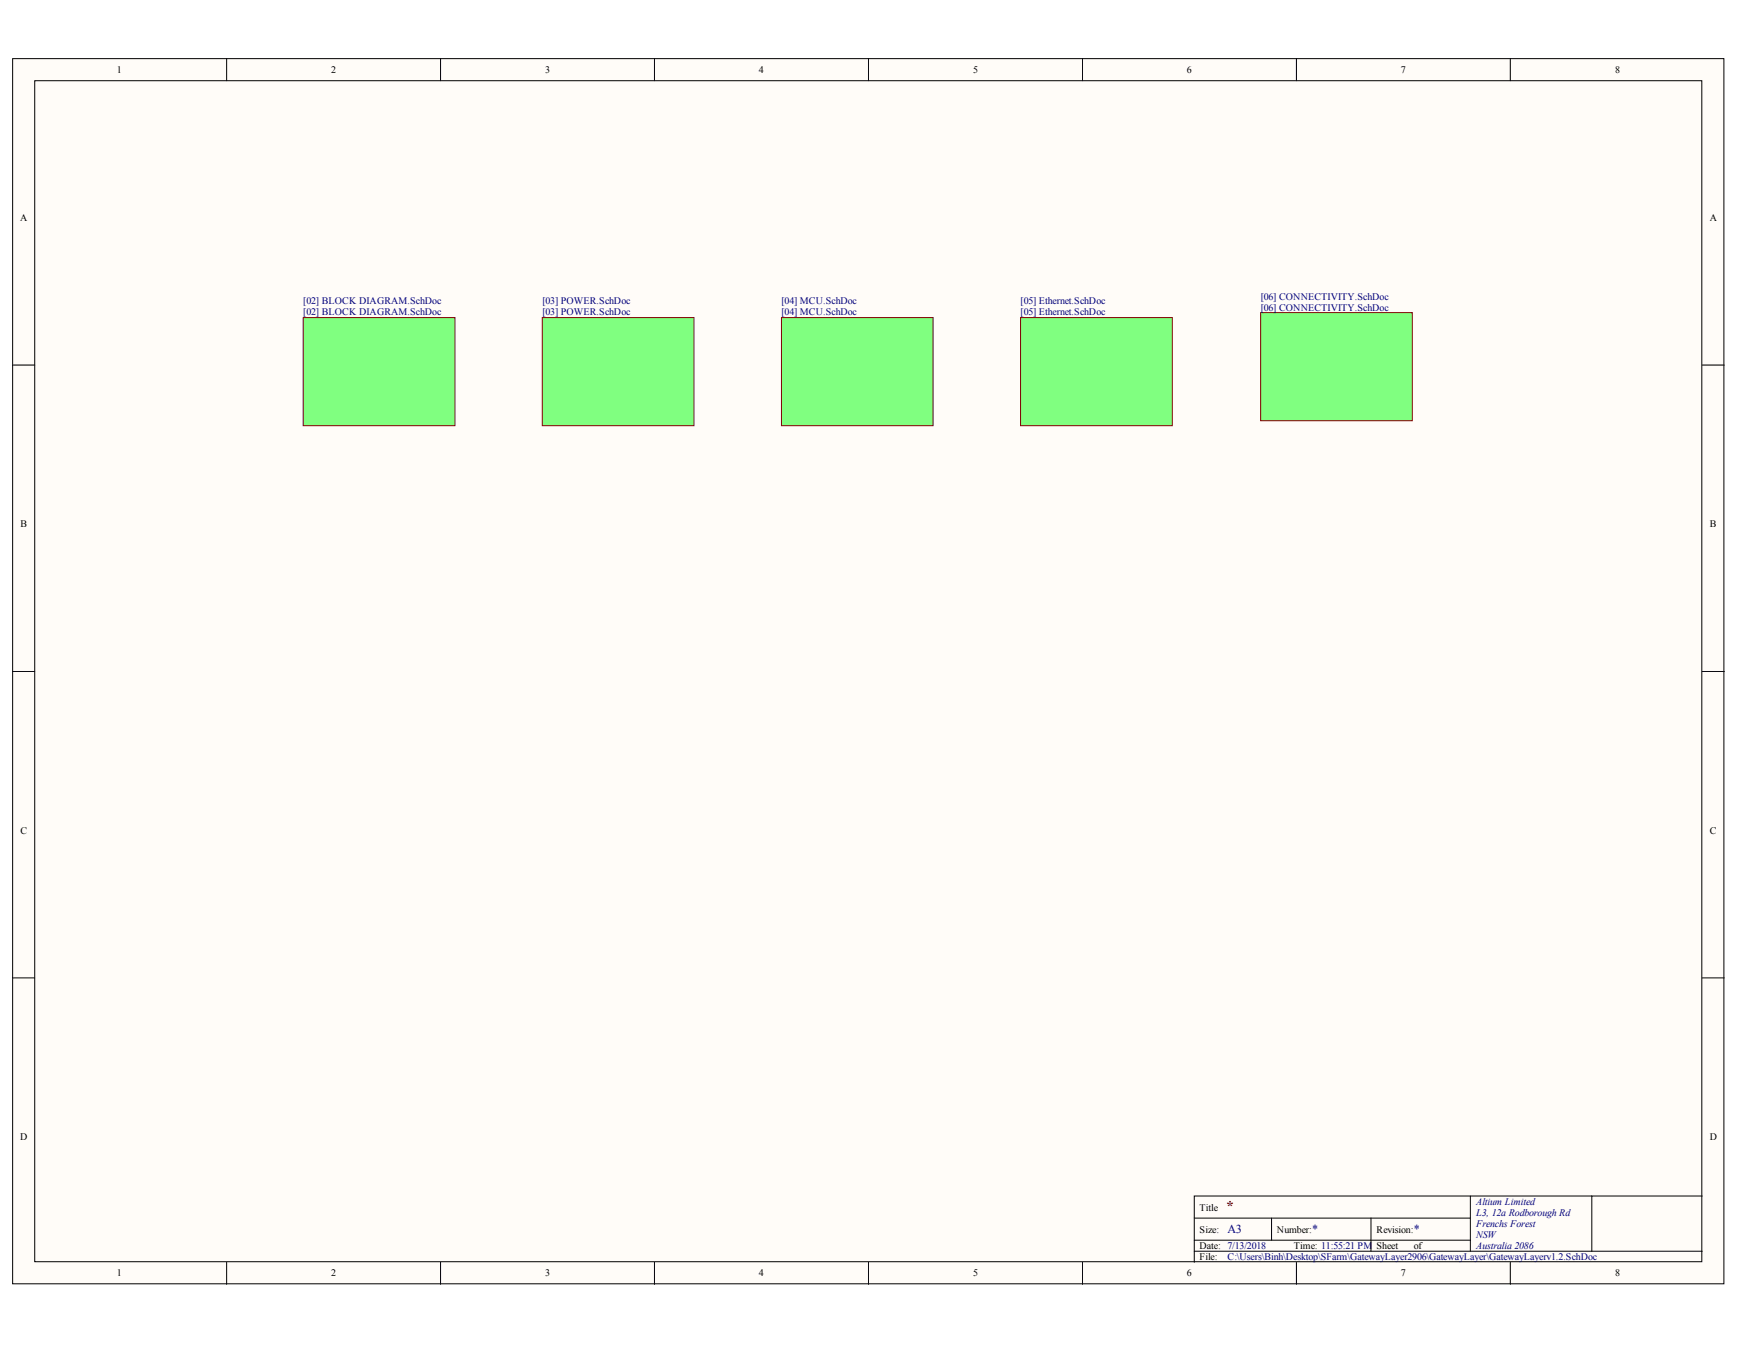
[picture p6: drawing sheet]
<svg xmlns="http://www.w3.org/2000/svg" width="279mm" height="216mm" viewBox="0 0 279 216" stroke-linecap="round" stroke-linejoin="round" font-family="sans-serif">
<defs><g id="words">
<text font-size="2.4" fill="#800000" x="196.8" y="194.3">*</text>
<g font-size="1.9" fill="#000080">
<text x="197.1" y="198">A3</text>
<text x="210.7" y="198">*</text>
<text x="227" y="198">*</text>
</g>
<g font-size="1.6">
<text x="18.8" y="11.8">1</text>
<text x="53.2" y="11.8">2</text>
<text x="87.5" y="11.8">3</text>
<text x="121.8" y="11.8">4</text>
<text x="156.3" y="11.8">5</text>
<text x="190.6" y="11.8">6</text>
<text x="224.9" y="11.8">7</text>
<text x="259.3" y="11.8">8</text>
<text x="3.2" y="35.4">A</text>
<text x="274.6" y="35.4">A</text>
<text x="3.3" y="84.6">B</text>
<text x="274.6" y="84.6">B</text>
<text x="3.3" y="133.8">C</text>
<text x="274.6" y="133.8">C</text>
<text x="3.2" y="183">D</text>
<text x="274.6" y="183">D</text>
<text x="192.6" y="194.3">Title</text>
<text x="192.6" y="197.9">Size:</text>
<text x="205.1" y="197.9">Number:</text>
<text x="221" y="197.9">Revision:</text>
<text x="192.6" y="200.5">Date: 7/13/2018</text>
<text x="192.6" y="202.3">File:</text>
<text x="207.8" y="200.5">Time: 11:55:21 PM</text>
<text x="221" y="200.5">Sheet</text>
<text x="227" y="200.5">of</text>
<text x="18.8" y="204.9">1</text>
<text x="53.2" y="204.9">2</text>
<text x="87.5" y="204.9">3</text>
<text x="121.8" y="204.9">4</text>
<text x="156.3" y="204.9">5</text>
<text x="190.6" y="204.9">6</text>
<text x="224.9" y="204.9">7</text>
<text x="259.3" y="204.9">8</text>
</g>
<g font-size="1.6" fill="#000080">
<text x="48.7" y="48.9">[02] BLOCK DIAGRAM.SchDoc</text>
<text x="48.7" y="50.6">[02] BLOCK DIAGRAM.SchDoc</text>
<text x="87.1" y="48.9">[03] POWER.SchDoc</text>
<text x="87.1" y="50.6">[03] POWER.SchDoc</text>
<text x="125.5" y="48.9">[04] MCU.SchDoc</text>
<text x="125.5" y="50.6">[04] MCU.SchDoc</text>
<text x="163.9" y="48.9">[05] Ethernet.SchDoc</text>
<text x="163.9" y="50.6">[05] Ethernet.SchDoc</text>
<text x="202.4" y="48.1">[06] CONNECTIVITY.SchDoc</text>
<text x="202.4" y="49.9">[06] CONNECTIVITY.SchDoc</text>
<text x="237" y="193.4">Altium Limited</text>
<text x="237" y="195.2">L3, 12a Rodborough Rd</text>
<text x="237" y="197">Frenchs Forest</text>
<text x="197.1" y="202.3">C:\Users\Binh\Desktop\SFarm\GatewayLayer2906\GatewayLayer\GatewayLayerv1.2.SchDoc</text>
<text x="237" y="198.7">NSW</text>
<text x="237" y="200.5">Australia 2086</text>
</g>
</g></defs>
<g fill="#fffcf8" stroke="#000" stroke-width=".16">
<path d="M2 9.4h274.8v196.7h-274.8z"/>
<path d="M5.6 13h267.7v189.5h-267.7z"/>
</g>
<g fill="none" stroke="#000" stroke-width=".16">
<path d="M36.4 9.4v3.6M70.7 9.4v3.6M105.1 9.4v3.6M139.5 9.4v3.6M173.8 9.4v3.6M208.2 9.4v3.6M242.5 9.4v3.6M2 58.6h3.6M273.3 58.6h3.6M2 107.8h3.6M273.3 107.8h3.6M2 157h3.6"/>
<path d="M273.3 157h3.6M191.8 195.5h44.3M191.8 199.1h44.3M204.2 195.5v3.6M220.1 195.5v5.3M236.1 192v8.8M255.6 192h-63.8v10.6M273.3 192h-17.7v8.8M36.4 202.6v3.6M70.7 202.6v3.6M105.1 202.6v3.6M139.5 202.6v3.6"/>
<path d="M173.8 202.6v3.6M191.8 200.8h81.5M208.2 202.6v3.6M242.5 202.6v3.6"/>
</g>
<g fill="#80ff80" stroke="#800000" stroke-width=".16">
<path d="M48.7 51h24.3v17.3h-24.3z"/>
<path d="M87.1 51h24.3v17.3h-24.3z"/>
<path d="M125.5 51h24.3v17.3h-24.3z"/>
<path d="M163.9 51h24.3v17.3h-24.3z"/>
<path d="M202.4 50.2h24.4v17.3h-24.4z"/>
</g>
<use href="#words"/>
</svg>
